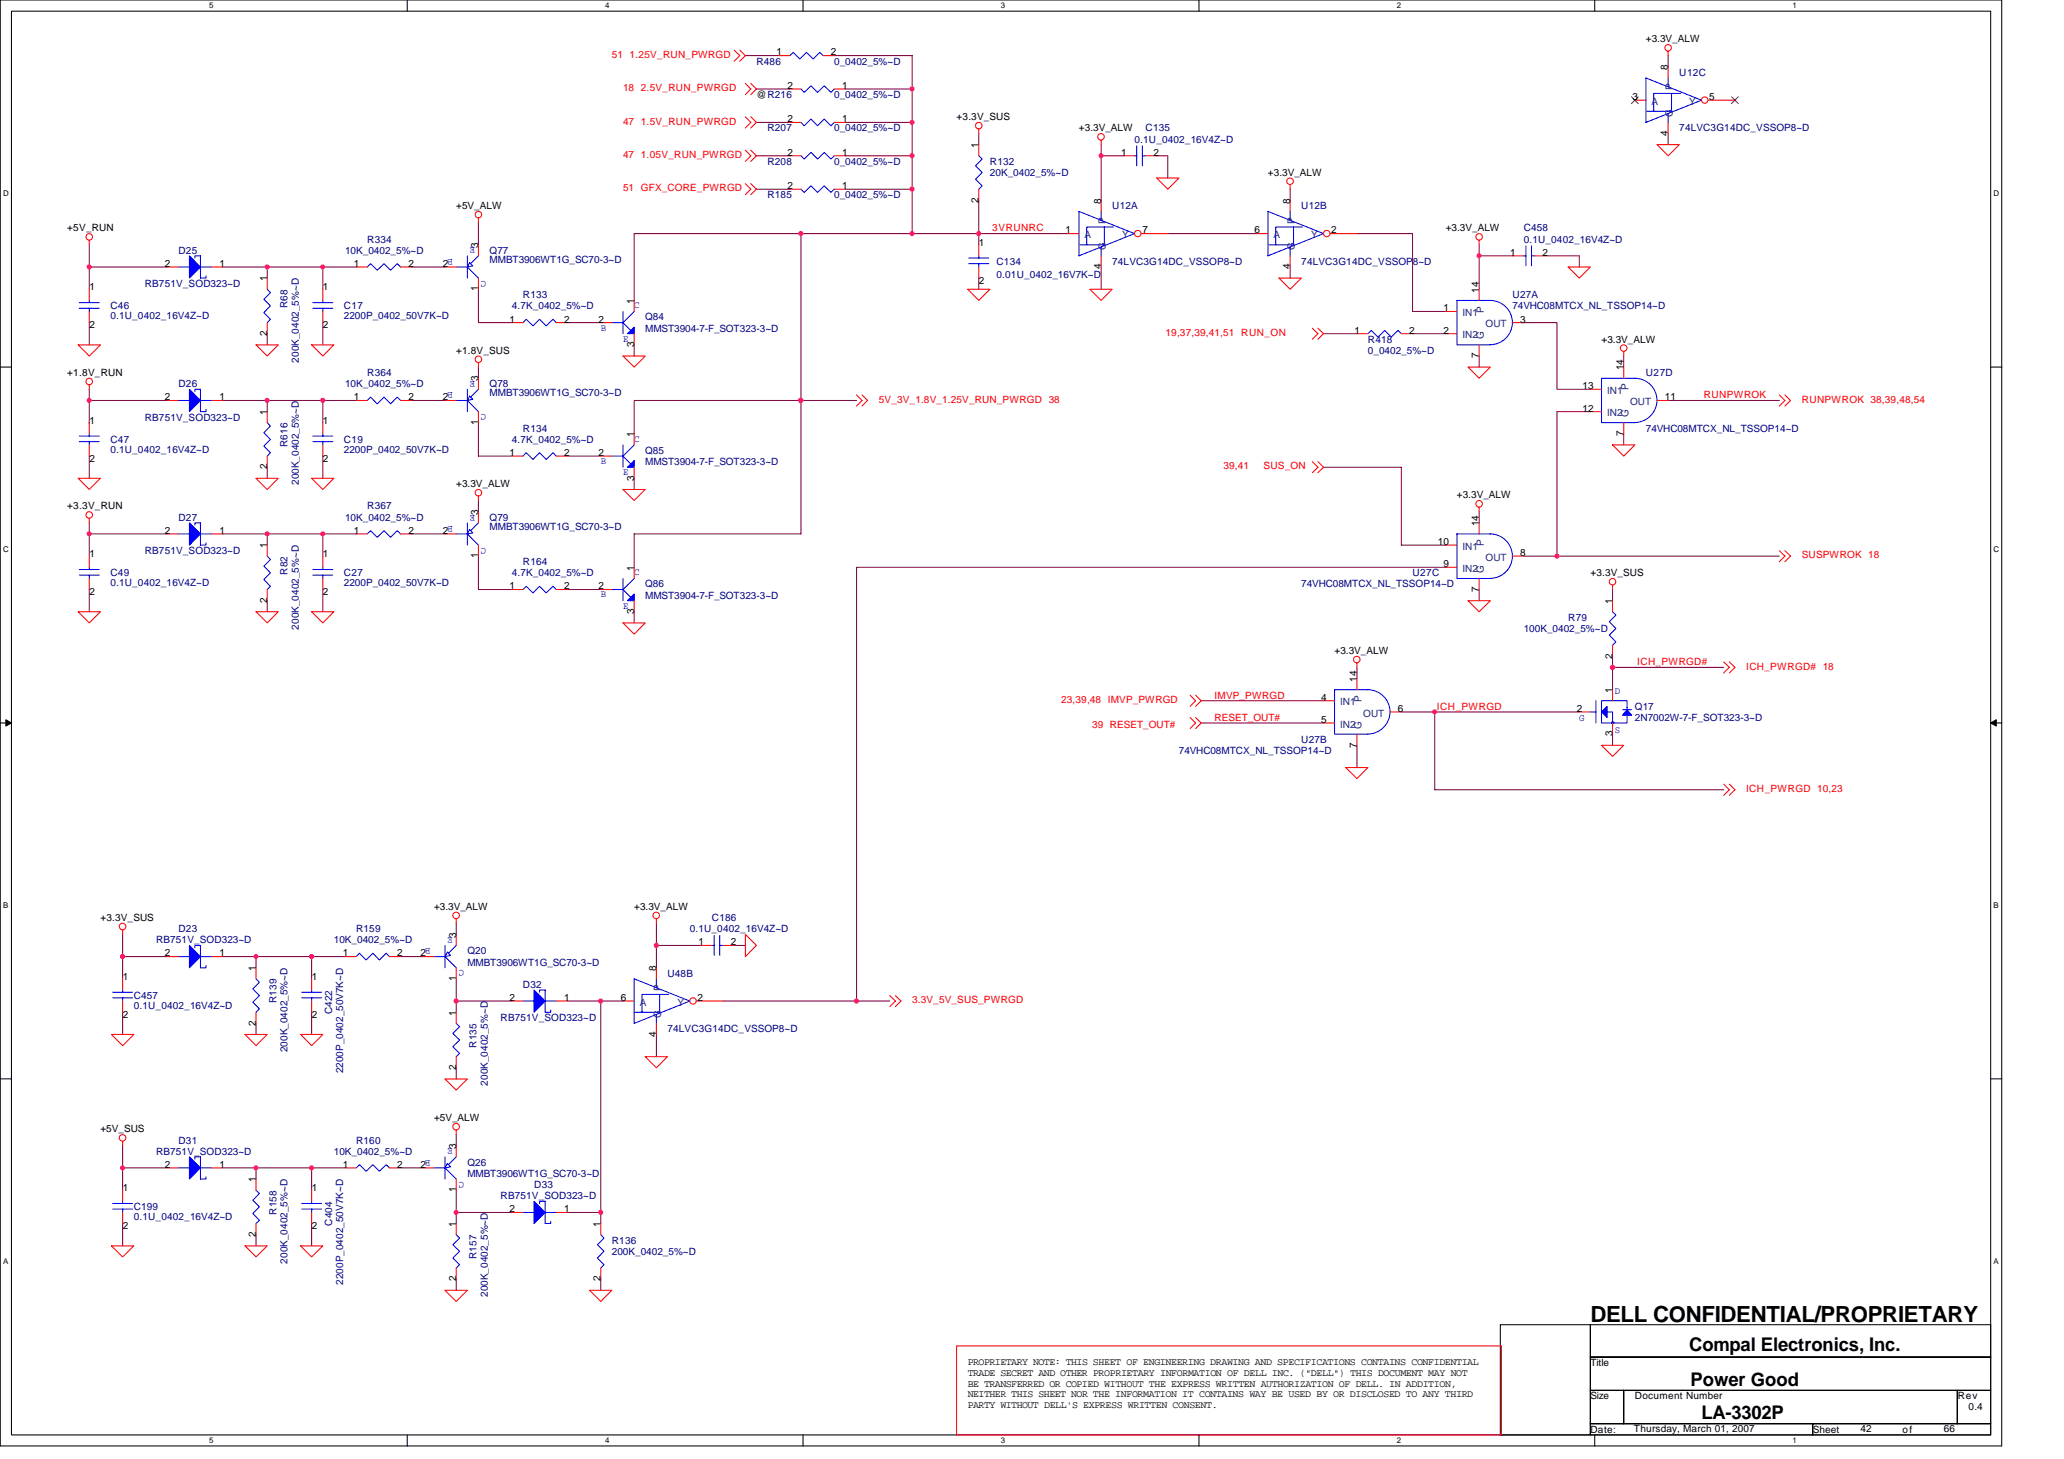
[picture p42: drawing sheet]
<svg xmlns="http://www.w3.org/2000/svg" width="297mm" height="210mm" viewBox="0 0 297 210" stroke-linecap="round" stroke-linejoin="round" font-family="sans-serif">
<defs><g id="words">
<text font-size="3.2" x="228.9" y="190.2">DELL CONFIDENTIAL/PROPRIETARY</text>
<g font-size="2.7">
<text x="243.1" y="194.4">Compal Electronics, Inc.</text>
<text x="243.3" y="199.3">Power Good</text>
<text x="244.9" y="204.2">LA-3302P</text>
</g>
<g font-size="1.4" fill="#f00">
<text x="88.1" y="8.3">51</text>
<text x="90.6" y="8.3">1.25V_RUN_PWRGD</text>
<text x="89.7" y="17.9">47</text>
<text x="89.7" y="13.1">18</text>
<text x="92.2" y="17.9">1.5V_RUN_PWRGD</text>
<text x="92.2" y="13.1">2.5V_RUN_PWRGD</text>
<text x="89.7" y="22.7">47</text>
<text x="92.2" y="22.7">1.05V_RUN_PWRGD</text>
<text x="89.7" y="27.5">51 GFX_CORE_PWRGD</text>
<text x="142.8" y="33.3">3VRUNRC</text>
<text x="167.7" y="48.3">19,37,39,41,51 RUN_ON</text>
<text x="126.5" y="58">5V_3V_1.8V_1.25V_RUN_PWRGD 38</text>
<text x="245.2" y="57.3">RUNPWROK</text>
<text x="259.3" y="58">RUNPWROK 38,39,48,54</text>
<text x="176.1" y="67.5">39,41</text>
<text x="181.8" y="67.5">SUS_ON</text>
<text x="259.3" y="80.3">SUSPWROK 18</text>
<text x="235.6" y="95.7">ICH_PWRGD#</text>
<text x="152.7" y="101.2">23,39,48 IMVP_PWRGD</text>
<text x="174.8" y="100.5">IMVP_PWRGD</text>
<text x="251.3" y="96.4">ICH_PWRGD# 18</text>
<text x="157.2" y="104.7">39 RESET_OUT#</text>
<text x="174.8" y="103.7">RESET_OUT#</text>
<text x="206.8" y="102.1">ICH_PWRGD</text>
<text x="251.3" y="114">ICH_PWRGD 10,23</text>
<text x="131.3" y="144.4">3.3V_5V_SUS_PWRGD</text>
</g>
<g font-size="1.4" fill="#000080">
<text x="108.9" y="9.3">R486</text>
<text x="120.1" y="9.3">0_0402_5%~D</text>
<text x="241.7" y="10.9">U12C</text>
<text x="120.1" y="14.1">0_0402_5%~D</text>
<text x="110.5" y="18.9">R207</text>
<text x="110.5" y="23.7">R208</text>
<text x="120.1" y="18.9">0_0402_5%~D</text>
<text x="120.1" y="23.7">0_0402_5%~D</text>
<text x="142.5" y="23.7">R132</text>
<text x="163.3" y="20.5">0.1U_0402_16V4Z~D</text>
<text x="164.9" y="18.9">C135</text>
<text x="241.7" y="18.9">74LVC3G14DC_VSSOP8~D</text>
<text x="110.5" y="28.5">R185</text>
<text x="120.1" y="28.5">0_0402_5%~D</text>
<text x="142.5" y="25.3">20K_0402_5%~D</text>
<text x="52.8" y="34.9">R334</text>
<text x="160.1" y="30.1">U12A</text>
<text x="187.3" y="30.1">U12B</text>
<text x="219.3" y="33.3">C458</text>
<text x="219.3" y="34.9">0.1U_0402_16V4Z~D</text>
<text x="20.8" y="41.3">RB751V_SOD323~D</text>
<text x="25.7" y="36.5">D25</text>
<text x="49.7" y="36.5">10K_0402_5%~D</text>
<text x="70.5" y="36.5">Q77</text>
<text x="70.5" y="37.8">MMBT3906WT1G_SC70-3~D</text>
<text x="143.4" y="38.1">C134</text>
<text x="143.4" y="40">0.01U_0402_16V7K~D</text>
<text x="160.1" y="38.1">74LVC3G14DC_VSSOP8~D</text>
<text x="187.3" y="38.1">74LVC3G14DC_VSSOP8~D</text>
<text x="15.9" y="44.5">C46</text>
<text x="15.9" y="46">0.1U_0402_16V4Z~D</text>
<text x="41.4" y="44.3" transform="rotate(-90 41.4 44.3)">R68</text>
<text x="49.5" y="46">2200P_0402_50V7K~D</text>
<text x="49.5" y="44.5">C17</text>
<text x="73.7" y="44.5">4.7K_0402_5%~D</text>
<text x="75.3" y="42.9">R133</text>
<text x="92.9" y="46.1">Q84</text>
<text x="92.9" y="47.7">MMST3904-7-F_SOT323-3~D</text>
<text x="217.7" y="42.9">U27A</text>
<text x="217.7" y="44.5">74VHC08MTCX_NL_TSSOP14~D</text>
<text x="43" y="52.2" transform="rotate(-90 43 52.2)">200K_0402_5%~D</text>
<text x="196.9" y="49.3">R418</text>
<text x="196.9" y="50.9">0_0402_5%~D</text>
<text x="25.7" y="55.7">D26</text>
<text x="49.7" y="55.7">10K_0402_5%~D</text>
<text x="52.8" y="54.1">R364</text>
<text x="70.5" y="55.7">Q78</text>
<text x="70.5" y="57">MMBT3906WT1G_SC70-3~D</text>
<text x="236.9" y="54.1">U27D</text>
<text x="15.9" y="63.7">C47</text>
<text x="15.9" y="65.2">0.1U_0402_16V4Z~D</text>
<text x="20.8" y="60.5">RB751V_SOD323~D</text>
<text x="41.4" y="64.3" transform="rotate(-90 41.4 64.3)">R616</text>
<text x="49.5" y="65.2">2200P_0402_50V7K~D</text>
<text x="49.5" y="63.7">C19</text>
<text x="73.7" y="63.7">4.7K_0402_5%~D</text>
<text x="75.3" y="62.1">R134</text>
<text x="92.9" y="65.3">Q85</text>
<text x="236.9" y="62.1">74VHC08MTCX_NL_TSSOP14~D</text>
<text x="43" y="69.8" transform="rotate(-90 43 69.8)">200K_0402_5%~D</text>
<text x="92.9" y="66.9">MMST3904-7-F_SOT323-3~D</text>
<text x="25.7" y="74.9">D27</text>
<text x="49.7" y="74.9">10K_0402_5%~D</text>
<text x="52.8" y="73.3">R367</text>
<text x="70.5" y="74.9">Q79</text>
<text x="70.5" y="76.2">MMBT3906WT1G_SC70-3~D</text>
<text x="15.9" y="82.9">C49</text>
<text x="20.8" y="79.7">RB751V_SOD323~D</text>
<text x="41.4" y="82.7" transform="rotate(-90 41.4 82.7)">R82</text>
<text x="49.5" y="82.9">C27</text>
<text x="73.7" y="82.9">4.7K_0402_5%~D</text>
<text x="75.3" y="81.3">R164</text>
<text x="203.3" y="82.9">U27C</text>
<text x="15.9" y="84.3">0.1U_0402_16V4Z~D</text>
<text x="49.5" y="84.3">2200P_0402_50V7K~D</text>
<text x="92.9" y="84.5">Q86</text>
<text x="92.9" y="86.1">MMST3904-7-F_SOT323-3~D</text>
<text x="187.3" y="84.5">74VHC08MTCX_NL_TSSOP14~D</text>
<text x="225.7" y="89.3">R79</text>
<text x="43" y="90.6" transform="rotate(-90 43 90.6)">200K_0402_5%~D</text>
<text x="219.3" y="90.9">100K_0402_5%~D</text>
<text x="187.3" y="106.9">U27B</text>
<text x="235.3" y="102.1">Q17</text>
<text x="235.3" y="103.7">2N7002W-7-F_SOT323-3~D</text>
<text x="169.7" y="108.5">74VHC08MTCX_NL_TSSOP14~D</text>
<text x="22.5" y="135.7">RB751V_SOD323~D</text>
<text x="25.7" y="134.1">D23</text>
<text x="48" y="135.7">10K_0402_5%~D</text>
<text x="51.3" y="134.1">R159</text>
<text x="67.3" y="137.3">Q20</text>
<text x="99.3" y="134.1">0.1U_0402_16V4Z~D</text>
<text x="102.5" y="132.5">C186</text>
<text x="19.3" y="143.7">C457</text>
<text x="67.3" y="138.9">MMBT3906WT1G_SC70-3~D</text>
<text x="75.3" y="142.1">D32</text>
<text x="96.1" y="140.5">U48B</text>
<text x="19.3" y="145.2">0.1U_0402_16V4Z~D</text>
<text x="39.8" y="144.4" transform="rotate(-90 39.8 144.4)">R139</text>
<text x="47.8" y="145.9" transform="rotate(-90 47.8 145.9)">C422</text>
<text x="72" y="146.9">RB751V_SOD323~D</text>
<text x="96.1" y="148.5">74LVC3G14DC_VSSOP8~D</text>
<text x="41.4" y="151.4" transform="rotate(-90 41.4 151.4)">200K_0402_5%~D</text>
<text x="49.4" y="154.4" transform="rotate(-90 49.4 154.4)">2200P_0402_50V7K~D</text>
<text x="68.6" y="150.7" transform="rotate(-90 68.6 150.7)">R135</text>
<text x="70.2" y="156.2" transform="rotate(-90 70.2 156.2)">200K_0402_5%~D</text>
<text x="22.5" y="166.1">RB751V_SOD323~D</text>
<text x="25.7" y="164.5">D31</text>
<text x="48" y="166.1">10K_0402_5%~D</text>
<text x="51.3" y="164.5">R160</text>
<text x="67.3" y="167.7">Q26</text>
<text x="67.3" y="169.3">MMBT3906WT1G_SC70-3~D</text>
<text x="72" y="172.5">RB751V_SOD323~D</text>
<text x="76.9" y="170.9">D33</text>
<text x="19.3" y="174.1">C199</text>
<text x="19.3" y="175.6">0.1U_0402_16V4Z~D</text>
<text x="39.8" y="174.8" transform="rotate(-90 39.8 174.8)">R158</text>
<text x="47.8" y="176.4" transform="rotate(-90 47.8 176.4)">C404</text>
<text x="88" y="178.9">R136</text>
<text x="41.4" y="181.8" transform="rotate(-90 41.4 181.8)">200K_0402_5%~D</text>
<text x="49.4" y="184.8" transform="rotate(-90 49.4 184.8)">2200P_0402_50V7K~D</text>
<text x="68.6" y="181.1" transform="rotate(-90 68.6 181.1)">R157</text>
<text x="88" y="180.5">200K_0402_5%~D</text>
<text x="70.2" y="186.6" transform="rotate(-90 70.2 186.6)">200K_0402_5%~D</text>
</g>
<g font-size="1.4">
<text x="111.7" y="8">1</text>
<text x="119.6" y="8">2</text>
<text x="236.9" y="6.1">+3.3V_ALW</text>
<text x="240" y="10.1" transform="rotate(-90 240 10.1)">8</text>
<text x="108.9" y="14.1">@R216</text>
<text x="113.3" y="17.6">2</text>
<text x="113.3" y="12.8">2</text>
<text x="121.2" y="17.6">1</text>
<text x="121.2" y="12.8">1</text>
<text x="137.7" y="17.3">+3.3V_SUS</text>
<text x="234.9" y="14.4">3</text>
<text x="246" y="14.4">5</text>
<text x="113.3" y="22.4">2</text>
<text x="121.2" y="22.4">1</text>
<text x="140.8" y="21.3" transform="rotate(-90 140.8 21.3)">1</text>
<text x="155.3" y="18.9">+3.3V_ALW</text>
<text x="161.4" y="22.4">1</text>
<text x="166" y="22.4">2</text>
<text x="240" y="19.5" transform="rotate(-90 240 19.5)">4</text>
<text x="113.3" y="27.2">2</text>
<text x="121.2" y="27.2">1</text>
<text x="140.8" y="29.1" transform="rotate(-90 140.8 29.1)">2</text>
<text x="158.5" y="29.3" transform="rotate(-90 158.5 29.3)">8</text>
<text x="182.5" y="25.3">+3.3V_ALW</text>
<text x="185.6" y="29.3" transform="rotate(-90 185.6 29.3)">8</text>
<text x="9.6" y="33.3">+5V_RUN</text>
<text x="65.7" y="30.1">+5V_ALW</text>
<text x="68.8" y="35.7" transform="rotate(-90 68.8 35.7)">3</text>
<text x="140.9" y="35.4">1</text>
<text x="153.3" y="33.6">1</text>
<text x="164.4" y="33.6">7</text>
<text x="180.5" y="33.6">6</text>
<text x="191.6" y="33.6">2</text>
<text x="208.1" y="33.3">+3.3V_ALW</text>
<text x="12.9" y="41.8">1</text>
<text x="23.7" y="38.4">2</text>
<text x="31.6" y="38.4">1</text>
<text x="38.4" y="40.5" transform="rotate(-90 38.4 40.5)">1</text>
<text x="46.5" y="41.8">1</text>
<text x="50.9" y="38.4">1</text>
<text x="58.8" y="38.4">2</text>
<text x="63.7" y="38.4">2</text>
<text x="68.8" y="41.9" transform="rotate(-90 68.8 41.9)">1</text>
<text x="140.9" y="40.8">2</text>
<text x="158.5" y="38.7" transform="rotate(-90 158.5 38.7)">4</text>
<text x="185.6" y="38.7" transform="rotate(-90 185.6 38.7)">4</text>
<text x="217.4" y="36.8">1</text>
<text x="222" y="36.8">2</text>
<text x="12.9" y="47.2">2</text>
<text x="46.5" y="47.2">2</text>
<text x="73.3" y="46.4">1</text>
<text x="81.2" y="46.4">2</text>
<text x="86.1" y="46.4">2</text>
<text x="91.2" y="43.7" transform="rotate(-90 91.2 43.7)">1</text>
<text x="194.9" y="48">1</text>
<text x="202.8" y="48">2</text>
<text x="207.7" y="44.8">1</text>
<text x="207.7" y="48">2</text>
<text x="212.8" y="42.1" transform="rotate(-90 212.8 42.1)">14</text>
<text x="218.8" y="46.4">3</text>
<text x="38.4" y="48.3" transform="rotate(-90 38.4 48.3)">2</text>
<text x="65.7" y="50.9">+1.8V_SUS</text>
<text x="91.2" y="49.9" transform="rotate(-90 91.2 49.9)">3</text>
<text x="212.8" y="51.5" transform="rotate(-90 212.8 51.5)">7</text>
<text x="230.5" y="49.3">+3.3V_ALW</text>
<text x="233.7" y="53.3" transform="rotate(-90 233.7 53.3)">14</text>
<text x="9.6" y="54.1">+1.8V_RUN</text>
<text x="23.7" y="57.6">2</text>
<text x="31.6" y="57.6">1</text>
<text x="38.4" y="59.7" transform="rotate(-90 38.4 59.7)">1</text>
<text x="50.9" y="57.6">1</text>
<text x="58.8" y="57.6">2</text>
<text x="63.7" y="57.6">2</text>
<text x="68.8" y="54.9" transform="rotate(-90 68.8 54.9)">3</text>
<text x="227.7" y="56">13</text>
<text x="227.7" y="59.2">12</text>
<text x="239.6" y="57.6">11</text>
<text x="12.9" y="61">1</text>
<text x="46.5" y="61">1</text>
<text x="68.8" y="61.2" transform="rotate(-90 68.8 61.2)">1</text>
<text x="73.3" y="65.6">1</text>
<text x="81.2" y="65.6">2</text>
<text x="86.1" y="65.6">2</text>
<text x="91.2" y="62.9" transform="rotate(-90 91.2 62.9)">1</text>
<text x="233.7" y="62.7" transform="rotate(-90 233.7 62.7)">7</text>
<text x="12.9" y="66.4">2</text>
<text x="38.4" y="67.5" transform="rotate(-90 38.4 67.5)">2</text>
<text x="46.5" y="66.4">2</text>
<text x="65.7" y="70.1">+3.3V_ALW</text>
<text x="91.2" y="69.2" transform="rotate(-90 91.2 69.2)">3</text>
<text x="209.7" y="71.7">+3.3V_ALW</text>
<text x="9.6" y="73.3">+3.3V_RUN</text>
<text x="23.7" y="76.8">2</text>
<text x="31.6" y="76.8">1</text>
<text x="50.9" y="76.8">1</text>
<text x="58.8" y="76.8">2</text>
<text x="63.7" y="76.8">2</text>
<text x="68.8" y="74.1" transform="rotate(-90 68.8 74.1)">3</text>
<text x="212.8" y="75.7" transform="rotate(-90 212.8 75.7)">14</text>
<text x="12.9" y="80.2">1</text>
<text x="38.4" y="78.9" transform="rotate(-90 38.4 78.9)">1</text>
<text x="46.5" y="80.2">1</text>
<text x="68.8" y="80.3" transform="rotate(-90 68.8 80.3)">1</text>
<text x="91.2" y="82.1" transform="rotate(-90 91.2 82.1)">1</text>
<text x="206.9" y="78.4">10</text>
<text x="207.7" y="81.6">9</text>
<text x="218.8" y="80">8</text>
<text x="228.9" y="82.9">+3.3V_SUS</text>
<text x="12.9" y="85.6">2</text>
<text x="38.4" y="86.7" transform="rotate(-90 38.4 86.7)">2</text>
<text x="46.5" y="85.6">2</text>
<text x="73.3" y="84.8">1</text>
<text x="81.2" y="84.8">2</text>
<text x="86.1" y="84.8">2</text>
<text x="91.2" y="88.3" transform="rotate(-90 91.2 88.3)">3</text>
<text x="212.8" y="85.2" transform="rotate(-90 212.8 85.2)">7</text>
<text x="232" y="86.9" transform="rotate(-90 232 86.9)">1</text>
<text x="192.1" y="94.1">+3.3V_ALW</text>
<text x="232" y="94.7" transform="rotate(-90 232 94.7)">2</text>
<text x="190.1" y="100.8">4</text>
<text x="195.3" y="98.1" transform="rotate(-90 195.3 98.1)">14</text>
<text x="232" y="99.7" transform="rotate(-90 232 99.7)">1</text>
<text x="190.1" y="104">5</text>
<text x="195.3" y="107.5" transform="rotate(-90 195.3 107.5)">7</text>
<text x="201.2" y="102.4">6</text>
<text x="226.9" y="102.4">2</text>
<text x="232" y="105.9" transform="rotate(-90 232 105.9)">3</text>
<text x="62.5" y="130.9">+3.3V_ALW</text>
<text x="91.3" y="130.9">+3.3V_ALW</text>
<text x="14.5" y="132.5">+3.3V_SUS</text>
<text x="23.7" y="137.6">2</text>
<text x="31.6" y="137.6">1</text>
<text x="49.3" y="137.6">1</text>
<text x="57.2" y="137.6">2</text>
<text x="60.5" y="137.6">2</text>
<text x="65.6" y="134.9" transform="rotate(-90 65.6 134.9)">3</text>
<text x="100.5" y="136">1</text>
<text x="105.2" y="136">2</text>
<text x="17.7" y="141">1</text>
<text x="36.8" y="139.7" transform="rotate(-90 36.8 139.7)">1</text>
<text x="44.9" y="141">1</text>
<text x="65.6" y="141.2" transform="rotate(-90 65.6 141.2)">1</text>
<text x="73.3" y="144">2</text>
<text x="81.2" y="144">1</text>
<text x="89.3" y="144">6</text>
<text x="94.4" y="139.7" transform="rotate(-90 94.4 139.7)">8</text>
<text x="100.4" y="144">2</text>
<text x="17.7" y="146.4">2</text>
<text x="36.8" y="147.6" transform="rotate(-90 36.8 147.6)">2</text>
<text x="44.9" y="146.4">2</text>
<text x="65.6" y="146.1" transform="rotate(-90 65.6 146.1)">1</text>
<text x="94.4" y="149.2" transform="rotate(-90 94.4 149.2)">4</text>
<text x="65.6" y="153.9" transform="rotate(-90 65.6 153.9)">2</text>
<text x="62.5" y="161.3">+5V_ALW</text>
<text x="14.5" y="162.9">+5V_SUS</text>
<text x="23.7" y="168">2</text>
<text x="31.6" y="168">1</text>
<text x="49.3" y="168">1</text>
<text x="57.2" y="168">2</text>
<text x="60.5" y="168">2</text>
<text x="65.6" y="165.3" transform="rotate(-90 65.6 165.3)">3</text>
<text x="17.7" y="171.4">1</text>
<text x="36.8" y="170.1" transform="rotate(-90 36.8 170.1)">1</text>
<text x="44.9" y="171.4">1</text>
<text x="65.6" y="171.6" transform="rotate(-90 65.6 171.6)">1</text>
<text x="17.7" y="176.8">2</text>
<text x="36.8" y="177.9" transform="rotate(-90 36.8 177.9)">2</text>
<text x="44.9" y="176.8">2</text>
<text x="65.6" y="176.5" transform="rotate(-90 65.6 176.5)">1</text>
<text x="73.3" y="174.4">2</text>
<text x="81.2" y="174.4">1</text>
<text x="86.4" y="176.5" transform="rotate(-90 86.4 176.5)">1</text>
<text x="65.6" y="184.4" transform="rotate(-90 65.6 184.4)">2</text>
<text x="86.4" y="184.4" transform="rotate(-90 86.4 184.4)">2</text>
<text x="139.3" y="196.4">PROPRIETARY NOTE: THIS SHEET OF ENGINEERING DRAWING AND SPECIFICATIONS CONTAINS CONFIDENTIAL</text>
<text x="139.3" y="197.9">TRADE SECRET AND OTHER PROPRIETARY INFORMATION OF DELL INC. (&quot;DELL&quot;) THIS DOCUMENT MAY NOT</text>
<text x="228.9" y="196.5">Title</text>
<text x="139.3" y="199.5">BE TRANSFERRED OR COPIED WITHOUT THE EXPRESS WRITTEN AUTHORIZATION OF DELL. IN ADDITION,</text>
<text x="139.3" y="201">NEITHER THIS SHEET NOR THE INFORMATION IT CONTAINS WAY BE USED BY OR DISCLOSED TO ANY THIRD</text>
<text x="139.3" y="202.6">PARTY WITHOUT DELL'S EXPRESS WRITTEN CONSENT.</text>
<text x="228.9" y="201.3">Size</text>
<text x="235.3" y="201.3">Document Number</text>
<text x="281.7" y="201.3">Rev</text>
<text x="283.3" y="202.9">0.4</text>
<text x="228.9" y="206.1">Date:</text>
<text x="235.1" y="206">Thursday, March 01, 2007</text>
<text x="260.9" y="206.1">Sheet</text>
<text x="267.8" y="206">42</text>
<text x="273.8" y="206.1">of</text>
<text x="279.8" y="206">66</text>
</g>
<g font-size="1.4" fill="#004080">
<text x="237.7" y="15.1">A</text>
<text x="240.7" y="16.8" transform="rotate(-90 240.7 16.8)">G</text>
<text x="240.7" y="13" transform="rotate(-90 240.7 13)">P</text>
<text x="243.1" y="15.1">Y</text>
<text x="156.1" y="34.3">A</text>
<text x="159.1" y="32.2" transform="rotate(-90 159.1 32.2)">P</text>
<text x="161.5" y="34.3">Y</text>
<text x="183.3" y="34.3">A</text>
<text x="186.3" y="32.2" transform="rotate(-90 186.3 32.2)">P</text>
<text x="188.7" y="34.3">Y</text>
<text x="159.1" y="36" transform="rotate(-90 159.1 36)">G</text>
<text x="186.3" y="36" transform="rotate(-90 186.3 36)">G</text>
<text x="210.5" y="45.5">IN1</text>
<text x="213.5" y="45" transform="rotate(-90 213.5 45)">P</text>
<text x="213.8" y="47.1">OUT</text>
<text x="210.5" y="48.7">IN2</text>
<text x="213.5" y="48.8" transform="rotate(-90 213.5 48.8)">G</text>
<text x="231.3" y="56.7">IN1</text>
<text x="231.3" y="59.9">IN2</text>
<text x="234.4" y="56.2" transform="rotate(-90 234.4 56.2)">P</text>
<text x="234.6" y="58.3">OUT</text>
<text x="234.4" y="60" transform="rotate(-90 234.4 60)">G</text>
<text x="210.5" y="79.1">IN1</text>
<text x="210.5" y="82.3">IN2</text>
<text x="213.5" y="82.4" transform="rotate(-90 213.5 82.4)">G</text>
<text x="213.5" y="78.6" transform="rotate(-90 213.5 78.6)">P</text>
<text x="213.8" y="80.7">OUT</text>
<text x="192.9" y="101.5">IN1</text>
<text x="196" y="101" transform="rotate(-90 196 101)">P</text>
<text x="192.9" y="104.7">IN2</text>
<text x="196" y="104.8" transform="rotate(-90 196 104.8)">G</text>
<text x="196.2" y="103.1">OUT</text>
<text x="95.1" y="142.6" transform="rotate(-90 95.1 142.6)">P</text>
<text x="92.1" y="144.7">A</text>
<text x="95.1" y="146.4" transform="rotate(-90 95.1 146.4)">G</text>
<text x="97.5" y="144.7">Y</text>
</g>
<g font-size="1.4" fill="#00f">
<text x="68.4" y="35.6" transform="rotate(180 68.4 35.6)">E</text>
<text x="65.2" y="37.2" transform="rotate(180 65.2 37.2)">B</text>
<text x="70" y="40.4" transform="rotate(180 70 40.4)">C</text>
<text x="86.5" y="47.6">B</text>
<text x="91.3" y="44.4">C</text>
<text x="89.7" y="49.1">E</text>
<text x="65.2" y="56.4" transform="rotate(180 65.2 56.4)">B</text>
<text x="68.4" y="54.8" transform="rotate(180 68.4 54.8)">E</text>
<text x="70" y="59.6" transform="rotate(180 70 59.6)">C</text>
<text x="91.3" y="63.6">C</text>
<text x="86.5" y="66.8">B</text>
<text x="89.7" y="68.4">E</text>
<text x="65.2" y="75.6" transform="rotate(180 65.2 75.6)">B</text>
<text x="68.4" y="74" transform="rotate(180 68.4 74)">E</text>
<text x="70" y="78.8" transform="rotate(180 70 78.8)">C</text>
<text x="91.3" y="82.8">C</text>
<text x="86.5" y="86">B</text>
<text x="89.7" y="87.6">E</text>
<text x="232.4" y="99.9">D</text>
<text x="227.3" y="103.7">G</text>
<text x="232.4" y="105.5">S</text>
<text x="62" y="136.4" transform="rotate(180 62 136.4)">B</text>
<text x="65.2" y="134.8" transform="rotate(180 65.2 134.8)">E</text>
<text x="66.8" y="139.6" transform="rotate(180 66.8 139.6)">C</text>
<text x="62" y="166.8" transform="rotate(180 62 166.8)">B</text>
<text x="65.2" y="165.2" transform="rotate(180 65.2 165.2)">E</text>
<text x="66.8" y="170" transform="rotate(180 66.8 170)">C</text>
</g>
<g font-size="1.1">
<text x="30.1" y="1.2">5</text>
<text x="87.1" y="1.2">4</text>
<text x="144" y="1.2">3</text>
<text x="201" y="1.2">2</text>
<text x="258" y="1.2">1</text>
<text x=".4" y="28.2">D</text>
<text x="286.9" y="28.2">D</text>
<text x=".4" y="79.4">C</text>
<text x="286.9" y="79.4">C</text>
<text x=".4" y="130.6">B</text>
<text x="286.9" y="130.6">B</text>
<text x=".4" y="181.8">A</text>
<text x="286.9" y="181.8">A</text>
<text x="30.1" y="207.6">5</text>
<text x="87.1" y="207.6">4</text>
<text x="144" y="207.6">3</text>
<text x="201" y="207.6">2</text>
<text x="258" y="207.6">1</text>
</g>
</g></defs>
<path d="M0 0h288.1v208h-288.1zM1.6 1.6h284.9v204.8h-284.9z" fill="none" stroke="#000" stroke-width=".15"/>
<g fill="#fff">
<path d="M30.1 .2h.6v1.2h-.6z"/>
<path d="M30.1 206.6h.6v1.3h-.6z"/>
</g>
<path d="M58.6 0v1.6M58.6 206.4v1.6" fill="none" stroke="#000" stroke-width=".15"/>
<g fill="#fff">
<path d="M87.1 .2h.6v1.2h-.6z"/>
<path d="M87.1 206.6h.6v1.3h-.6z"/>
</g>
<path d="M115.6 0v1.6M115.6 206.4v1.6" fill="none" stroke="#000" stroke-width=".15"/>
<g fill="#fff">
<path d="M144 .2h.6v1.2h-.6z"/>
<path d="M144 206.6h.6v1.3h-.6z"/>
</g>
<path d="M172.5 0v1.6M172.5 206.4v1.6" fill="none" stroke="#000" stroke-width=".15"/>
<g fill="#fff">
<path d="M201 .2h.6v1.2h-.6z"/>
<path d="M201 206.6h.6v1.3h-.6z"/>
</g>
<path d="M229.5 0v1.6M229.5 206.4v1.6" fill="none" stroke="#000" stroke-width=".15"/>
<g fill="#fff">
<path d="M258 .2h.6v1.2h-.6z"/>
<path d="M258 206.6h.6v1.3h-.6z"/>
<path d="M.4 27.2h.8v1.3h-.8z"/>
<path d="M286.9 27.2h.8v1.3h-.8z"/>
<path d="M.4 78.4h.8v1.3h-.8z"/>
<path d="M286.9 78.4h.8v1.3h-.8z"/>
</g>
<path d="M0 52.8h1.6M286.5 52.8h1.6" fill="none" stroke="#000" stroke-width=".15"/>
<g fill="#fff">
<path d="M.4 129.6h.8v1.3h-.8z"/>
<path d="M286.9 129.6h.7v1.3h-.7z"/>
</g>
<path d="M0 104h1.6M286.5 104h1.6" fill="none" stroke="#000" stroke-width=".15"/>
<path d="M.8 103.5l.8 .5-.8 .5zM286.5 104l.8-.5v1z" fill="#000" stroke="#000" stroke-width=".14"/>
<g fill="#fff">
<path d="M.4 180.8h.8v1.3h-.8z"/>
<path d="M286.9 180.8h.7v1.3h-.7z"/>
</g>
<path d="M0 155.2h1.6M286.5 155.2h1.6M215.9 190.6h13v15.8h-13zM228.9 190.6h57.6v4.6h-57.6zM228.9 195.2h57.6v4.8h-57.6zM228.9 200h4.8v4.8h-4.8zM228.9 204.8h32v1.6h-32zM233.7 200h48v4.8h-48zM260.9 204.8h25.6v1.6h-25.6zM281.7 200h4.8v4.8h-4.8z" fill="none" stroke="#000" stroke-width=".15"/>
<g fill="none" stroke="#800040" stroke-width=".15">
<path d="M107.3 8h4.8M108.9 17.6h4.8M108.9 12.8h4.8M120.1 8h11.2v25.6M121.7 17.6h9.6M121.7 12.8h9.6M140.9 19.2v1.6M240.1 8v1.6M240.1 19.2v1.6M12.8 38.4h11.2M12.8 35.2v6.4M32 38.4h19.3"/>
<path d="M38.5 38.4v1.6M46.5 38.4v3.2M59.3 38.4h4.7M68.9 32v3.2M108.9 22.4h4.8M108.9 27.2h4.8M115.3 33.6h38.4M121.7 22.4h9.6M121.7 27.2h9.6M140.9 28.8v6.4M158.5 20.8v8M158.5 38.4v3.2"/>
<path d="M158.5 22.4h3.2M166.5 22.4h1.6v3.2M168.1 33.6h12.8M185.7 27.2v1.6M185.7 38.4v1.6M195.3 33.6h8v11.2h4.8M212.9 35.2v6.4M212.9 36.8h4.8M222.5 36.8h4.8v1.6M12.8 57.6h11.2M12.8 46.4v3.2M12.8 56v4.8"/>
<path d="M32 57.6h19.3M38.5 48v1.6M38.5 57.6v1.6M46.5 46.4v3.2M46.5 57.6v3.2M59.3 57.6h4.7M68.9 41.6v4.8h4.8M68.9 52.8v1.6M81.7 46.4h4.8M91.3 43.2v-9.6h24v24h-24v4.8M91.3 49.6v1.6M123.3 57.6h-8v19.2h-24v4.8"/>
<path d="M140.9 40v1.6M190.5 48h4.8M203.3 48h4.8M212.9 51.2v1.6M219.3 46.4h4.8v9.6h4.8M228.9 59.2h-4.8v20.8M233.7 51.2v1.6M240.1 57.6h16M12.8 60.8h.1M12.8 76.8h11.2M12.8 65.6v3.2M12.8 75.2v4.8"/>
<path d="M32 76.8h6.5v1.6M38.5 76.8h8v3.2M38.5 67.2v1.6M46.5 76.8h4.8M46.5 65.6v3.2M59.3 76.8h4.7M68.9 60.8v4.8h4.8M68.9 72v1.6M81.7 65.6h4.8M91.3 68.8v1.6M190.5 67.2h11.2v11.2h6.4M212.9 73.6v1.6"/>
<path d="M233.7 62.4v1.6M12.8 84.8v3.2M38.5 86.4v1.6M46.5 84.8v3.2M68.9 80v4.8h4.8M81.7 84.8h4.8M91.3 88v1.6M195.3 96v1.6M208.1 81.6h-84.8v62.4h-19.2M212.9 84.8v1.6M219.3 80h36.8M232.1 84.8v1.6"/>
<path d="M232.1 94.4v4.8M232.1 96h16M172.9 100.8h17.6M172.9 104h17.6M195.3 107.2v3.2M201.7 102.4h25.6M206.5 102.4v11.2h41.6M232.1 105.6v1.6M17.6 134.4v3.2M24 137.6h-6.4v3.2M32 137.6h4.8M36.8 137.6h8v3.2"/>
<path d="M36.8 137.6v1.6M44.8 137.6h4.9M57.7 137.6h3.2M65.7 132.8v1.6M94.5 132.8v6.4M94.5 136h6.4M105.7 136h1.6M17.6 145.6v3.2M36.8 147.2v1.6M44.8 145.6v3.2M65.7 140.8v4.8M65.7 153.6v1.6"/>
<path d="M65.7 144h8M81.7 144h8M86.5 144v32M94.5 148.8v3.2M123.3 144h4.8M17.6 164.8v3.2M17.6 176v3.2M24 168h-6.4v3.2M32 168h4.8M36.8 168h8v3.2M36.8 168v1.6M36.8 177.6v1.6"/>
<path d="M44.8 168h4.9M44.8 176v3.2M57.7 168h3.2M65.7 171.2v3.2h8M65.7 163.2v1.6M65.7 174.4v1.6M81.7 174.4h4.8M65.7 184v1.6M86.5 184v1.6"/>
</g>
<g fill="none" stroke="#f00" stroke-width=".15">
<path d="M105.7 7.2l.8 .8-.8 .8M106.5 7.2l.8 .8-.8 .8M107.3 16.8l.8 .8-.8 .8M107.3 12l.8 .8-.8 .8M108.1 16.8l.8 .8-.8 .8M108.1 12l.8 .8-.8 .8M140.9 18.6v.6M235.3 14.4h1.6M240.1 7.4v.6M240.1 9.6v1.6M12.8 34.6v.6M68.9 31.4v.6"/>
<path d="M107.3 21.6l.8 .8-.8 .8M107.3 26.4l.8 .8-.8 .8M108.1 21.6l.8 .8-.8 .8M108.1 26.4l.8 .8-.8 .8M158.5 20.2v.6M166.5 25.6h3.2l-1.6 1.6zM185.7 26.6v.6M212.9 34.6v.6M217.7 36.8h1.6M220.9 36.8h1.6M225.7 38.4h3.2l-1.6 1.6zM238.5 20.8h3.2l-1.6 1.6z"/>
<path d="M11.3 49.6h3.2l-1.7 1.6zM12.8 55.4v.6M36.8 49.6h3.2l-1.5 1.6zM44.8 49.6h3.2l-1.5 1.6zM68.9 52.2v.6M89.7 51.2h3.2l-1.6 1.6zM123.3 56.8l.8 .8-.8 .8M124.1 56.8l.8 .8-.8 .8M139.3 41.6h3.2l-1.6 1.6zM156.9 41.6h3.2l-1.6 1.6zM184.1 40h3.2l-1.6 1.6zM188.9 47.2l.8 .8-.8 .8"/>
<path d="M189.7 47.2l.8 .8-.8 .8M208.1 44.8h1.6M208.1 48h1.6M211.3 52.8h3.2l-1.6 1.6zM212.9 41.6v1.6M212.9 49.6v1.6M217.7 46.4h1.6M233.7 50.6v.6M256.1 56.8l.8 .8-.8 .8M256.9 56.8l.8 .8-.8 .8M11.3 68.8h3.2l-1.7 1.6zM12.8 60.8v1.6"/>
<path d="M12.8 64v1.6M12.8 74.6v.6M36.8 68.8h3.2l-1.5 1.6zM38.5 78.4v1.6M44.8 68.8h3.2l-1.5 1.6zM68.9 71.4v.6M73.7 65.6h1.6M80 65.6h1.7M89.7 70.4h3.2l-1.6 1.6zM188.9 66.4l.8 .8-.8 .8M189.7 66.4l.8 .8-.8 .8M212.9 73v.6"/>
<path d="M232.1 64h3.2l-1.6 1.6zM256.1 79.2l.8 .8-.8 .8M256.9 79.2l.8 .8-.8 .8M11.3 88h3.2l-1.7 1.6zM36.8 88h3.2l-1.5 1.6zM38.5 84.8v1.6M44.8 88h3.2l-1.5 1.6zM89.7 89.6h3.2l-1.6 1.6zM195.3 95.4v.6M211.3 86.4h3.2l-1.6 1.6zM232.1 84.2v.6M248.1 95.2l.8 .8-.8 .8"/>
<path d="M248.9 95.2l.8 .8-.8 .8M171.3 103.2l.8 .8-.8 .8M171.3 100l.8 .8-.8 .8M172.1 103.2l.8 .8-.8 .8M172.1 100l.8 .8-.8 .8M193.7 110.4h3.2l-1.6 1.6zM230.5 107.2h3.2l-1.6 1.6zM248.1 112.8l.8 .8-.8 .8M248.9 112.8l.8 .8-.8 .8M17.6 133.8v.6M65.7 132.2v.6M94.5 132.2v.6"/>
<path d="M107.3 134.4l1.6 1.6-1.6 1.6zM16 148.8h3.3l-1.7 1.6zM35.3 148.8h3.2l-1.7 1.6zM43.3 148.8h3.2l-1.7 1.6zM64 155.2h3.3l-1.6 1.6zM65.7 145.6v1.6M65.7 152v1.6M92.9 152h3.2l-1.6 1.6zM128.1 143.2l.8 .8-.8 .8M128.9 143.2l.8 .8-.8 .8M16 179.2h3.3l-1.7 1.6zM17.6 164.2v.6"/>
<path d="M35.3 179.2h3.2l-1.7 1.6zM43.3 179.2h3.2l-1.7 1.6zM65.7 162.6v.6M64 185.6h3.3l-1.6 1.6zM84.9 185.6h3.2l-1.6 1.6zM137.7 193.6h78.4v12.8h-78.4z"/>
<circle cx="140.9" cy="18.1" r=".47"/>
<circle cx="158.4" cy="19.7" r=".47"/>
<circle cx="240.1" cy="6.9" r=".47"/>
<circle cx="12.8" cy="34.1" r=".47"/>
<circle cx="68.8" cy="30.9" r=".47"/>
<circle cx="185.7" cy="26.1" r=".47"/>
<circle cx="212.9" cy="34.1" r=".47"/>
<circle cx="12.8" cy="54.9" r=".47"/>
<circle cx="68.8" cy="51.7" r=".47"/>
<circle cx="233.7" cy="50.1" r=".47"/>
<circle cx="12.8" cy="74.1" r=".47"/>
<circle cx="68.8" cy="70.9" r=".47"/>
<circle cx="212.9" cy="72.5" r=".47"/>
<circle cx="195.3" cy="94.9" r=".47"/>
<circle cx="232.1" cy="83.7" r=".47"/>
<circle cx="17.6" cy="133.3" r=".48"/>
<circle cx="65.6" cy="131.7" r=".47"/>
<circle cx="94.4" cy="131.7" r=".47"/>
<circle cx="17.6" cy="163.7" r=".47"/>
<circle cx="65.6" cy="162.1" r=".47"/>
</g>
<g fill="none" stroke="#00f" stroke-width=".15">
<path d="M236.9 11.2l8 3.2-8 3.2zM240.1 11.2v1.3M240.1 16.3v1.3M240.6 13.4v2.6h-3.6M241.8 13.4h-3.8v2.6M219.3 36.8h.3M219.6 35.4v2.8M220.4 36.8h.5M220.4 35.4v2.8M214.5 49.6a3.2 3.2 0 0 0 3.2-3.2 3.2 3.2 0 0 0-3.2-3.2h-4.8v6.4h4.8M11.4 63.5h2.9M11.4 62.7h2.9"/>
<path d="M12.8 62.4v.3M12.8 63.5v.5M75.3 65.6l.4-.5 1 1 1-1 .9 1 1-1 .4 .5M38.5 80l.4 .5-.9 .9 .9 1-.9 1 .9 .9-.4 .5M65.7 147.2l.4 .5-.9 1 .9 .9-.9 1 .9 1-.4 .4"/>
</g>
<path d="M234.8 13.9l1 1M235.8 13.9l-1 1" fill="none" stroke="#804000" stroke-width=".14"/>
<circle cx="245.3" cy="14.4" r=".46" fill="#fff" stroke="#f00" stroke-width=".15"/>
<g fill="none" stroke="#f00" stroke-width=".15">
<path d="M113.7 17.6h1.6M120.1 17.6h1.6M240.1 17.6v1.6M245.8 14.4h3.9M180.9 33.6h1.6M185.7 28.8v1.6M12.8 41.6v1.6M12.8 44.8v1.6M24 57.6h1.7M30.5 57.6h1.5M73.7 46.4h1.6M80 46.4h1.7"/>
<path d="M228.9 56h1.6M228.9 59.2h1.6M233.7 52.8v1.6M238.5 57.6h1.6M24 76.8h1.7M30.5 76.8h1.5M46.5 60.8v1.6M46.5 64v1.6M86.5 65.6h1.6M91.3 62.4v1.6M91.3 67.2v1.6M233.7 60.8v1.6"/>
<path d="M12.8 80v1.6M12.8 83.2v1.6M86.5 84.8h1.6M91.3 81.6v1.6M91.3 86.4v1.6M36.8 139.2v1.6M36.8 145.6v1.6M65.7 176v1.6M65.7 182.4v1.6"/>
</g>
<path d="M249.2 13.9l1 1M250.2 13.9l-1 1" fill="none" stroke="#804000" stroke-width=".14"/>
<g fill="#00f" stroke="#00f" stroke-width=".15">
<path d="M27.3 75.2l1.5 1.6-1.5 1.6z" fill-rule="evenodd"/>
<path d="M27.3 56l1.5 1.6-1.5 1.6z" fill-rule="evenodd"/>
<path d="M90.8 85.9l.5-.5v1h-1z" fill-rule="evenodd"/>
<path d="M90.8 66.7l.5-.4v.9h-1z" fill-rule="evenodd"/>
</g>
<g fill="none" stroke="#00f" stroke-width=".15">
<path d="M115.3 17.6l.4 .5 1-1 1 1 .9-1 1 1 .5-.5M182.5 30.4l8 3.2-8 3.2zM185.7 30.4v1.3M185.7 35.5v1.3M186.2 32.7v2.5h-3.6M187.4 32.7h-3.8v2.5M11.4 44.3h2.9M11.4 43.5h2.9M12.8 43.2v.3M12.8 44.3v.5M25.7 57.6h1.6M28 56.3v-.3h.8v3.2h.9v-.3"/>
<path d="M28.8 57.6h1.7M75.3 46.4l.4-.5 1 1 1-1 .9 1 1-1 .4 .5M235.3 54.4a3.2 3.2 0 0 1 3.2 3.2 3.2 3.2 0 0 1-3.2 3.2M235.3 54.4h-4.8v6.4h4.8M25.7 76.8h1.6M28 75.5v-.3h.8v3.2h.9v-.3M28.8 76.8h1.7M45 63.5h2.9M45 62.7h2.9M46.5 62.4v.3M46.5 63.5v.5M88.1 65.6h1.6"/>
<path d="M89.7 64v3.2M91.3 64l-1.6 1.6 1.1 1.1M11.4 82.7h2.9M11.4 81.9h2.9M12.8 81.6v.3M12.8 82.7v.5M88.1 84.8h1.6M89.7 83.2v3.2M91.3 83.2l-1.6 1.6 1.1 1.1M36.8 140.8l.5 .5-.9 1 .9 .9-.9 1 .9 .9-.5 .5M65.7 177.6l.4 .5-.9 1 .9 .9-.9 1 .9 .9-.4 .5"/>
</g>
<circle cx="190.9" cy="33.6" r=".46" fill="#fff" stroke="#f00" stroke-width=".15"/>
<path d="M140.9 35.2v1.6M140.9 38.4v1.6M185.7 36.8v1.6M191.4 33.6h3.9M46.5 80v1.6M46.5 83.2v1.6M94.5 139.2v1.6M89.7 144h1.6" fill="none" stroke="#f00" stroke-width=".15"/>
<g fill="none" stroke="#00f" stroke-width=".15">
<path d="M139.4 37.9h2.9M139.4 37.1h2.9M140.9 36.8v.3M140.9 37.9v.5M45 82.7h2.9M45 81.9h2.9M46.5 81.6v.3M46.5 82.7v.5M91.3 140.8l8 3.2-8 3.2zM94.5 140.8v1.3M94.5 145.9v1.3M94.9 143.1v2.5h-3.5"/>
<path d="M96.2 143.1h-3.8v2.5"/>
</g>
<circle cx="99.7" cy="144" r=".46" fill="#fff" stroke="#f00" stroke-width=".15"/>
<g fill="none" stroke="#f00" stroke-width=".15">
<path d="M112.1 8h1.6M118.5 8h1.6M113.7 27.2h1.6M120.1 27.2h1.6M153.7 33.6h1.6M158.5 28.8v1.6M161.7 22.4h1.6M164.9 22.4h1.6M38.5 40v1.6M38.5 46.4v1.6M51.3 57.6h1.5M57.7 57.6h1.6"/>
<path d="M208.1 78.4h1.6M212.9 75.2v1.6M208.1 81.6h1.6M212.9 83.2v1.6M217.7 80h1.6M232.1 86.4v1.6M232.1 92.8v1.6M232.1 99.2v1.6M227.3 102.4h1.6M232.1 104v1.6M24 137.6h1.7M30.5 137.6h1.5"/>
<path d="M49.7 137.6h1.6M56 137.6h1.7M94.5 147.2v1.6M100.2 144h3.9M17.6 171.2v1.6M17.6 174.4v1.6M49.7 168h1.6M56 168h1.7M60.9 168h1.6M65.7 164.8v1.6M65.7 169.6v1.6"/>
</g>
<g fill="none" stroke="#00f" stroke-width=".15">
<path d="M113.7 8l.4-.5 1 1 1-1 .9 1 1-1 .5 .5M115.3 27.2l.4 .5 1-1 1 1 .9-1 1 1 .5-.5M155.3 30.4l8 3.2-8 3.2zM158.5 30.4v1.3M158.5 35.5v1.3M158.9 32.7v2.5h-3.5M160.2 32.7h-3.8v2.5M163.3 22.4h.3M163.6 21v2.9M164.4 22.4h.5M164.4 21v2.9M38.5 41.6l.4 .5-.9 1 .9 .9-.9 1 .9 .9-.4 .5"/>
<path d="M52.8 57.6l.5-.5 1 1 1-1 .9 1 1-1 .5 .5M209.7 76.8h4.8a3.2 3.2 0 0 1 3.2 3.2 3.2 3.2 0 0 1-3.2 3.2h-4.8zM232.1 88l.5 .5-1 1 1 .9-1 1 1 1-.5 .4M228.9 102.4h.8M229.7 100.8v3.2M233.5 102.1h1.3M234.2 102.1v-1.3h-3.7v3.2h1.6v-1.6h-.8M234.2 102.9v1.1h-2.1h.1v-.1h-.3v.1M25.7 137.6h1.6M28 136.4v-.4h.8v3.2h.9v-.3M28.8 137.6h1.7M51.3 137.6l.4-.5 1 1 1-1 .9 1 1-1 .4 .5"/>
<path d="M16.2 173.9h2.9M16.2 173.1h2.9M17.6 172.8v.3M17.6 173.9v.5M51.3 168l.4-.4 1 .9 1-.9 .9 .9 1-.9 .4 .4M62.5 168h1.5M64 168l1.7 1.6M64 166.4v3.2M64.4 167.4l.5 .5-.9 .1zM65.7 166.4l-1.2 1.2"/>
</g>
<g fill="#00f" stroke="#00f" stroke-width=".15">
<path d="M27.3 136l1.5 1.6-1.5 1.6z" fill-rule="evenodd"/>
<path d="M231.3 101.6v1.6l-.8-.8z" fill-rule="evenodd"/>
<path d="M234.2 102.1l.6 .8h-1.3z" fill-rule="evenodd"/>
</g>
<circle cx="163.7" cy="33.6" r=".46" fill="#fff" stroke="#f00" stroke-width=".15"/>
<g fill="none" stroke="#f00" stroke-width=".15">
<path d="M113.7 12.8h1.6M120.1 12.8h1.6M24 38.4h1.7M30.5 38.4h1.5M51.3 38.4h1.5M57.7 38.4h1.6M64 38.4h1.7M68.9 35.2v1.6M113.7 22.4h1.6M120.1 22.4h1.6M140.9 20.8v1.6M140.9 27.2v1.6"/>
<path d="M158.5 36.8v1.6M164.2 33.6h3.9M38.5 59.2v1.6M46.5 41.6v1.6M46.5 44.8v1.6M64 57.6h1.7M68.9 40v1.6M68.9 54.4v1.6M68.9 59.2v1.6M86.5 46.4h1.6M91.3 43.2v1.6M91.3 48v1.6"/>
<path d="M195.3 48h1.6M201.7 48h1.6M38.5 65.6v1.6M51.3 76.8h1.5M57.7 76.8h1.6M64 76.8h1.7M68.9 73.6v1.6M68.9 78.4v1.6M73.7 84.8h1.6M80 84.8h1.7M195.3 97.6v1.6M190.5 100.8h1.6"/>
<path d="M190.5 104h1.6M195.3 105.6v1.6M200.1 102.4h1.6M60.9 137.6h1.6M65.7 134.4v1.6M65.7 139.2v1.6M100.9 136h1.6M104.1 136h1.6M17.6 140.8v1.6M17.6 144v1.6M44.8 140.8v1.6M44.8 144v1.6"/>
<path d="M73.7 144h1.6M80 144h1.7M24 168h1.7M30.5 168h1.5M36.8 169.6v1.6M36.8 176v1.6M44.8 171.2v1.6M44.8 174.4v1.6M73.7 174.4h1.6M80 174.4h1.7M86.5 176v1.6M86.5 182.4v1.6"/>
</g>
<g fill="#00f" stroke="#00f" stroke-width=".15">
<path d="M27.3 166.4l1.5 1.6-1.5 1.6z" fill-rule="evenodd"/>
<path d="M90.3 48l1-.9v.9z" fill-rule="evenodd"/>
<path d="M76.9 142.4l1.6 1.6-1.6 1.6z" fill-rule="evenodd"/>
<path d="M76.9 172.8l1.6 1.6-1.6 1.6z" fill-rule="evenodd"/>
<path d="M27.3 36.8l1.5 1.6-1.5 1.6z" fill-rule="evenodd"/>
</g>
<g fill="none" stroke="#00f" stroke-width=".15">
<path d="M115.3 12.8l.4 .5 1-1 1 1 .9-1 1 1 .5-.5M25.7 38.4h1.6M28 37.1v-.3h.8v3.2h.9v-.3M28.8 38.4h1.7M52.8 38.4l.5-.5 1 1 1-1 .9 1 1-1 .5 .5M65.7 38.4h1.6M67.3 38.4l1.6 1.6M67.3 36.8v3.2M67.6 37.8l.4 .4-.7 .2zM68.9 36.8l-1.2 1.1M115.3 22.4l.4 .5 1-1 1 1 .9-1 1 1 .5-.5M140.9 22.4l.4 .5-.9 1 .9 .9-.9 1 .9 .9-.4 .5"/>
<path d="M45 44.3h2.9M45 43.5h2.9M46.5 43.2v.3M46.5 44.3v.5M65.7 57.6h1.6M67.3 57.6l1.6 1.6M67.3 56v3.2M67.6 57l.4 .4-.7 .2zM68.9 56l-1.2 1.1M88.1 46.4h1.6M89.7 44.8v3.2M91.3 44.8l-1.6 1.6 1.1 1.1"/>
<path d="M196.9 48l.5-.5 .9 1 1-1 .9 1 1-1 .5 .5M38.5 60.8l.4 .5-.9 1 .9 .9-.9 1 .9 .9-.4 .5M52.8 76.8l.5-.5 1 1 1-1 .9 1 1-1 .5 .5M65.7 76.8h1.6M67.3 76.8l1.6 1.6M67.3 75.2v3.2M67.6 76.2l.4 .5-.7 .1zM68.9 75.2l-1.2 1.1M75.3 84.8l.4-.5 1 1 1-1 .9 1 1-1 .4 .5M196.8 99.2a3.2 3.2 0 0 1 3.2 3.2 3.2 3.2 0 0 1-3.2 3.2M196.9 99.2h-4.8v6.4h4.8M62.5 137.6h1.5"/>
<path d="M64 137.6l1.7 1.6M64 136v3.2M64.4 137l.5 .5-.9 .1zM65.7 136l-1.2 1.1M102.5 136h.3M102.8 134.6v2.9M103.6 136h.5M103.6 134.6v2.9M16.2 143.6h2.9M16.2 142.7h2.9M17.6 142.4v.3M17.6 143.6v.4"/>
<path d="M43.4 143.6h2.9M43.4 142.7h2.9M44.8 142.4v.3M44.8 143.6v.4M75.3 144h1.6M77.7 142.7v-.3h.8v3.2h.8v-.3M78.5 144h1.5M25.7 168h1.6M28 166.8v-.4h.8v3.2h.9v-.3M28.8 168h1.7M36.8 171.2l.5 .5-.9 1 .9 .9-.9 1 .9 1-.5 .4M43.4 173.9h2.9"/>
<path d="M43.4 173.1h2.9M44.8 172.8v.3M44.8 173.9v.5M75.3 174.4h1.6M77.7 173.1v-.3h.8v3.2h.8v-.3M78.5 174.4h1.5M86.5 177.6l.4 .5-.9 1 .9 .9-.9 1 .9 .9-.4 .5"/>
</g>
<g fill="#f0f" stroke="#f0f" stroke-width=".15">
<circle cx="224.1" cy="80" r=".32"/>
<circle cx="140.8" cy="33.6" r=".31"/>
<circle cx="158.5" cy="22.4" r=".31"/>
<circle cx="212.9" cy="36.8" r=".31"/>
<circle cx="232.1" cy="96" r=".32"/>
<circle cx="131.3" cy="22.4" r=".31"/>
<circle cx="46.4" cy="38.4" r=".31"/>
<circle cx="46.4" cy="57.6" r=".31"/>
<circle cx="38.4" cy="57.6" r=".31"/>
<circle cx="38.4" cy="38.4" r=".31"/>
<circle cx="46.4" cy="76.8" r=".31"/>
<circle cx="38.4" cy="76.8" r=".31"/>
<circle cx="131.3" cy="33.6" r=".31"/>
<circle cx="115.3" cy="33.6" r=".31"/>
<circle cx="131.2" cy="27.2" r=".32"/>
<circle cx="115.3" cy="57.6" r=".31"/>
<circle cx="12.8" cy="76.8" r=".31"/>
<circle cx="12.8" cy="57.6" r=".31"/>
<circle cx="12.8" cy="38.4" r=".31"/>
<circle cx="65.6" cy="174.4" r=".31"/>
<circle cx="36.8" cy="168" r=".32"/>
<circle cx="44.8" cy="168" r=".32"/>
<circle cx="36.8" cy="137.6" r=".31"/>
<circle cx="44.8" cy="137.6" r=".31"/>
<circle cx="65.6" cy="144" r=".32"/>
<circle cx="86.4" cy="174.4" r=".31"/>
<circle cx="86.4" cy="144" r=".32"/>
<circle cx="17.6" cy="137.6" r=".31"/>
<circle cx="17.6" cy="168" r=".32"/>
<circle cx="94.4" cy="136" r=".32"/>
<circle cx="123.2" cy="144" r=".32"/>
<circle cx="131.3" cy="17.6" r=".31"/>
<circle cx="206.5" cy="102.4" r=".31"/>
<circle cx="131.3" cy="12.8" r=".31"/>
</g>
<use href="#words"/>
</svg>
